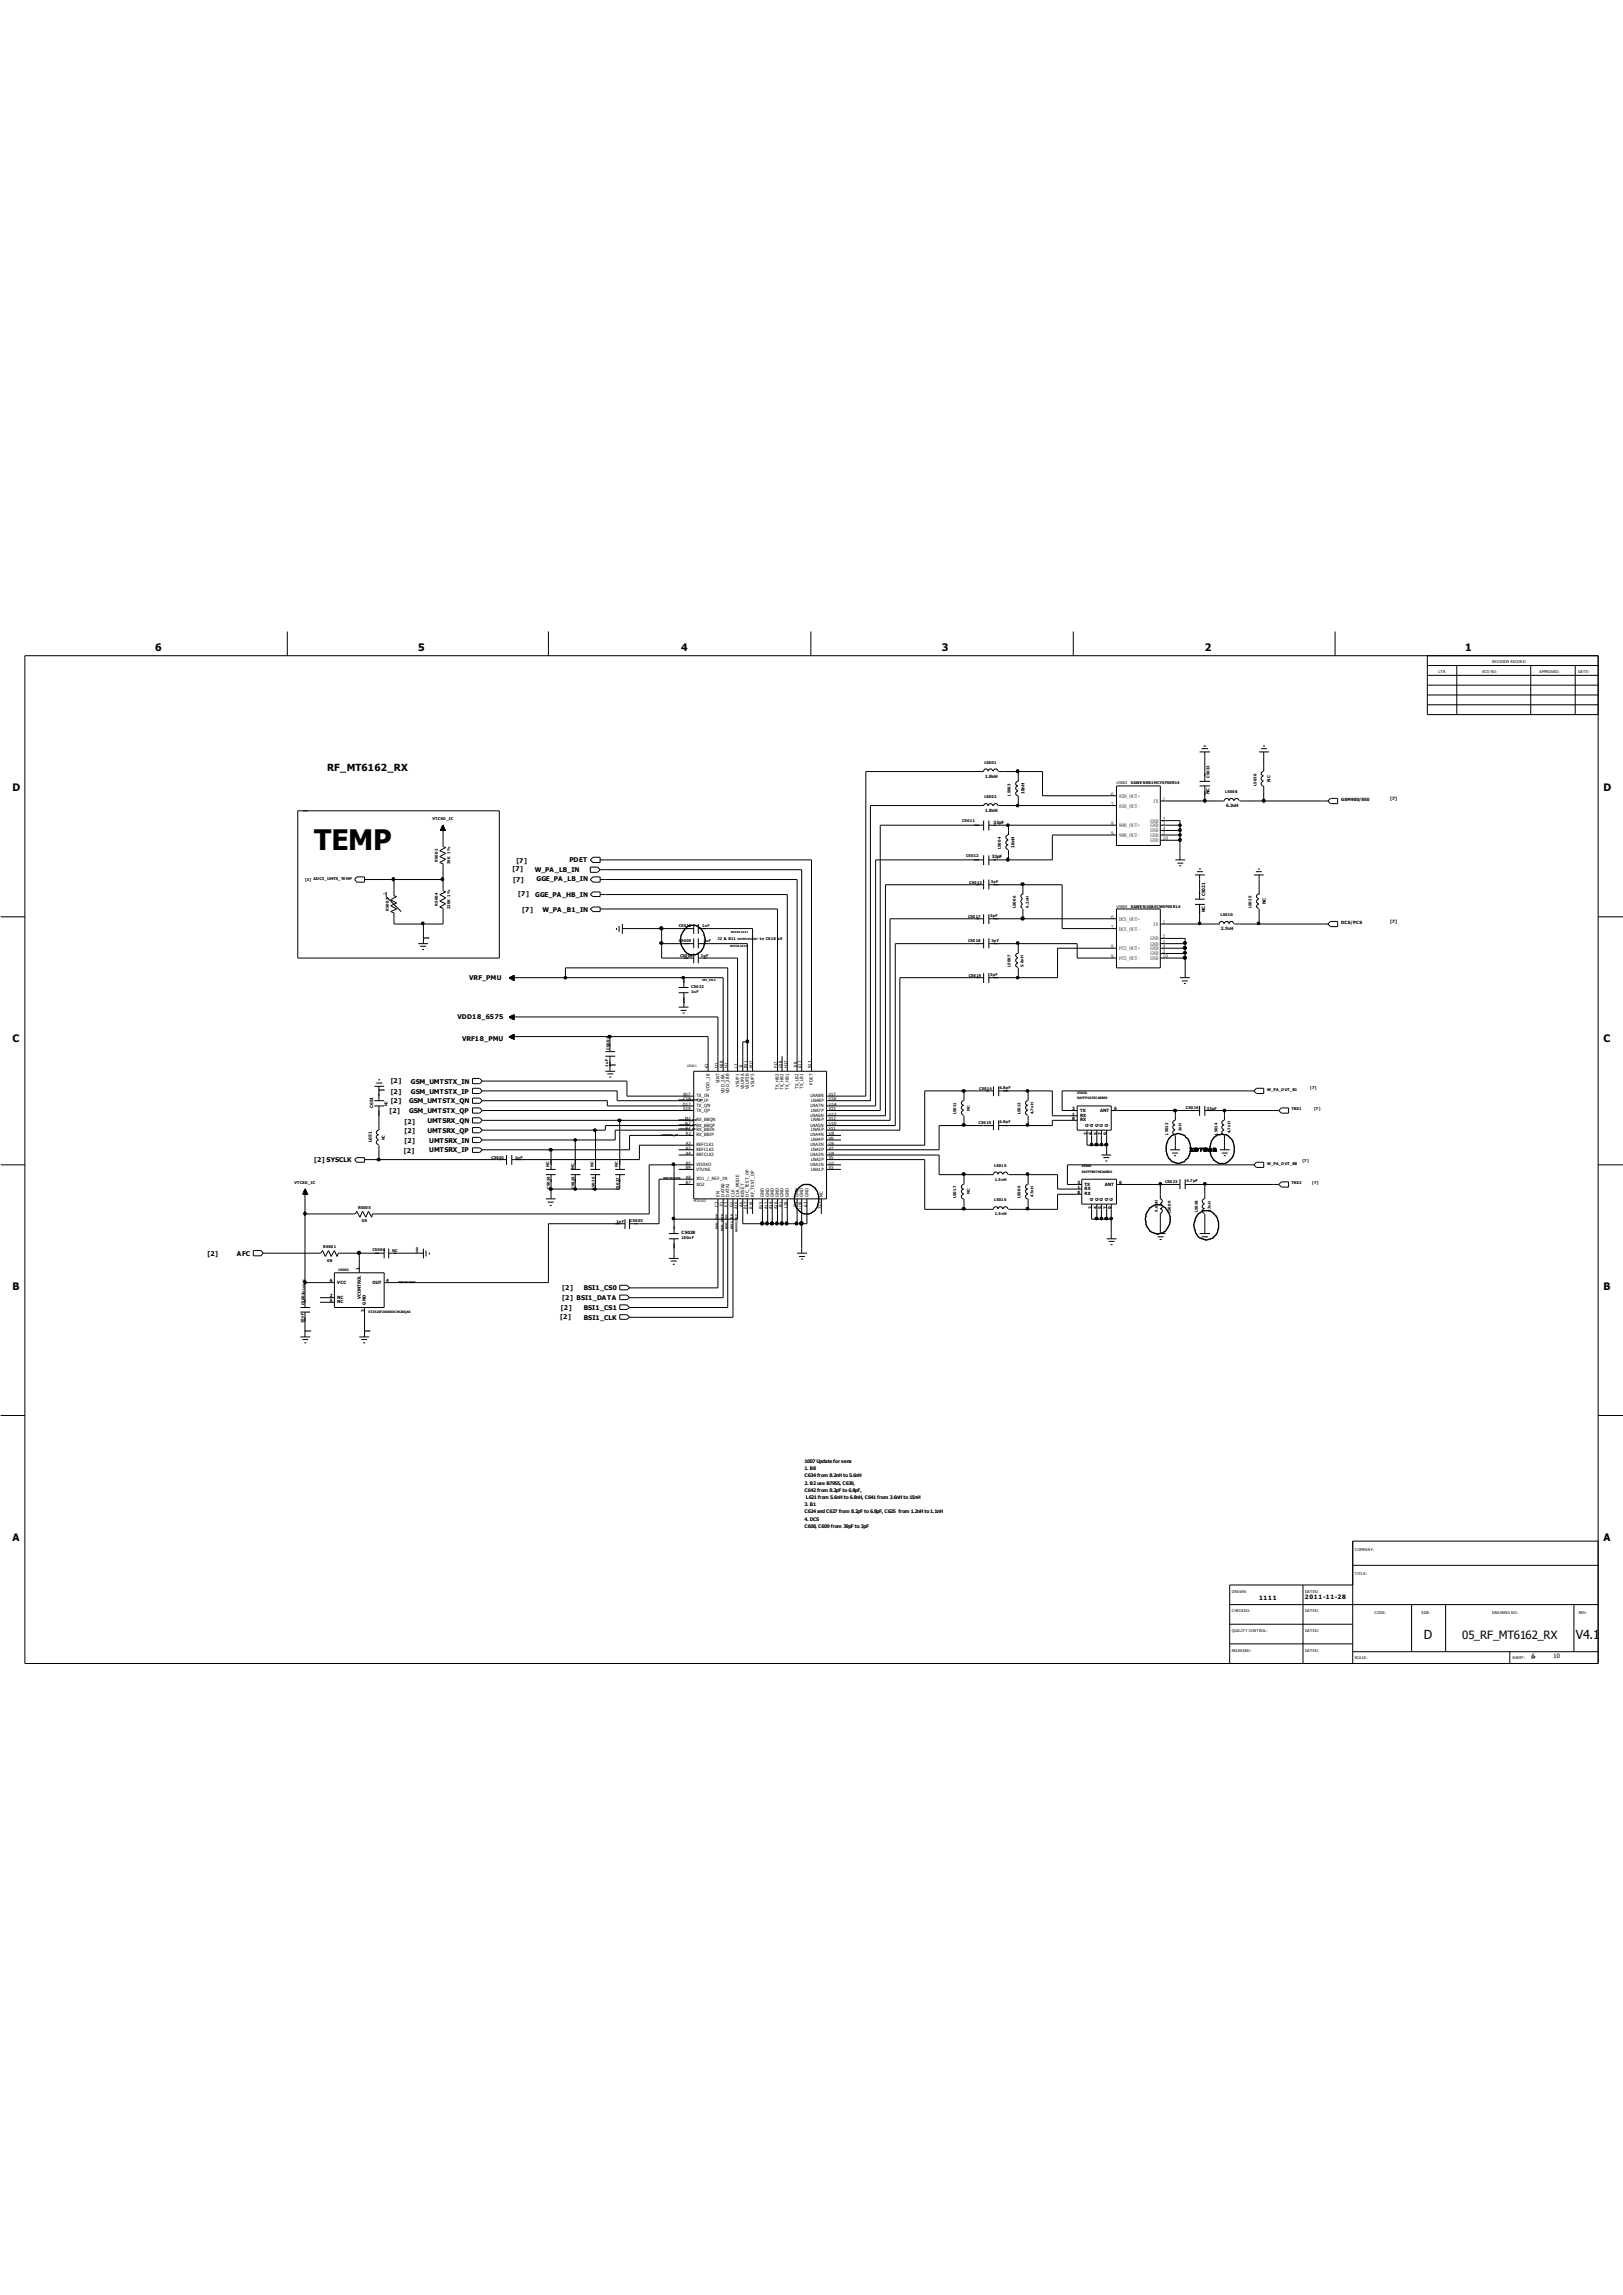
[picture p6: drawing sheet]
<svg xmlns="http://www.w3.org/2000/svg" width="210mm" height="297mm" viewBox="0 0 210 297" stroke-linecap="round" stroke-linejoin="round" font-family="sans-serif">
<defs><g id="words">
<text font-size="3.6" x="40.6" y="110">TEMP</text>
<g font-size="1.6">
<text x="184.2" y="212">D</text>
<text x="203.9" y="212">V4.1</text>
</g>
<text font-size="1.5" x="189.2" y="212.1">05_RF_MT6162_RX</text>
<g font-size="1.3">
<text x="20.1" y="84.2">6</text>
<text x="54.1" y="84.2">5</text>
<text x="88.1" y="84.2">4</text>
<text x="121.8" y="84.2">3</text>
<text x="155.9" y="84.2">2</text>
<text x="189.6" y="84.2">1</text>
<text x="42.3" y="99.7">RF_MT6162_RX</text>
<text x="1.6" y="102.4">D</text>
<text x="207.4" y="102.4">D</text>
<text x="1.6" y="134.8">C</text>
<text x="207.4" y="134.8">C</text>
<text x="1.6" y="166.9">B</text>
<text x="207.4" y="166.9">B</text>
<text x="1.6" y="199.4">A</text>
<text x="207.4" y="199.4">A</text>
</g>
<g font-size=".8">
<text x="66.3" y="112.7">[7]</text>
<text x="66.8" y="111.6">[7]</text>
<text x="69.2" y="112.9">W_PA_LB_IN</text>
<text x="73.7" y="111.5">PDET</text>
<text x="66.4" y="114.1">[7]</text>
<text x="67.1" y="115.9">[7]</text>
<text x="67.6" y="117.9">[7]</text>
<text x="69.3" y="116">GGE_PA_HB_IN</text>
<text x="69.4" y="114">GGE_PA_LB_IN</text>
<text x="70.2" y="117.9">W_PA_B1_IN</text>
<text x="59.2" y="131.8">VDD18_6575</text>
<text x="60.7" y="126.8">VRF_PMU</text>
<text x="59.8" y="134.6">VRF18_PMU</text>
<text x="50.5" y="140.1">[2]</text>
<text x="50.5" y="141.6">[2]</text>
<text x="50.5" y="142.7">[2]</text>
<text x="52.9" y="142.7">GSM_UMTSTX_QN</text>
<text x="53.2" y="140.2">GSM_UMTSTX_IN</text>
<text x="53.2" y="141.5">GSM_UMTSTX_IP</text>
<text x="50.4" y="144">[2]</text>
<text x="52.2" y="149.2">[2]</text>
<text x="52.3" y="147.8">[2]</text>
<text x="52.3" y="145.4">[2]</text>
<text x="52.3" y="146.6">[2]</text>
<text x="52.9" y="144">GSM_UMTSTX_QP</text>
<text x="55.3" y="146.6">UMTSRX_QP</text>
<text x="55.3" y="145.3">UMTSRX_QN</text>
<text x="55.5" y="149.1">UMTSRX_IP</text>
<text x="55.5" y="147.8">UMTSRX_IN</text>
<text x="40.6" y="150.3">[2] SYSCLK</text>
<text x="26.8" y="162.5">[2]</text>
<text x="30.6" y="162.5">AFC</text>
<text x="72.7" y="167">[2]</text>
<text x="75.5" y="167">BSI1_CS0</text>
<text x="72.5" y="170.6">[2]</text>
<text x="72.6" y="169.5">[2]</text>
<text x="72.7" y="168.2">[2] BSI1_DATA</text>
<text x="75.5" y="169.5">BSI1_CS1</text>
<text x="75.5" y="170.8">BSI1_CLK</text>
<text x="162.9" y="207">1111</text>
<text x="168.8" y="206.8">2011-11-28</text>
<text x="198.2" y="214.6">6</text>
<text x="201" y="214.6">10</text>
</g>
<g font-size=".7">
<text x="143.8" y="103">6</text>
<text x="143.8" y="104.2">7</text>
<text x="143.8" y="106.8">8</text>
<text x="144.8" y="103.2">850_OUT+</text>
<text x="144.8" y="104.5">850_OUT-</text>
<text x="144.8" y="107">900_OUT+</text>
<text x="148.8" y="106.4">GND</text>
<text x="148.8" y="107">GND</text>
<text x="148.8" y="107.7">GND</text>
<text x="149.2" y="103.9">IN</text>
<text x="150.5" y="103.6">1</text>
<text x="150.5" y="106.2">2</text>
<text x="150.5" y="106.8">3</text>
<text x="150.5" y="107.4">4</text>
<text x="143.8" y="108">9</text>
<text x="144.8" y="108.3">900_OUT-</text>
<text x="148.8" y="108.3">GND</text>
<text x="148.8" y="109">GND</text>
<text x="150.5" y="108">5</text>
<text x="150.5" y="108.7">10</text>
<text x="50" y="115.7" transform="rotate(-90 50 115.7)">t</text>
<text x="143.8" y="118.9">6</text>
<text x="144.8" y="119.1">DCS_OUT+</text>
<text x="149.2" y="119.8">IN</text>
<text x="150.5" y="119.5">1</text>
<text x="143.8" y="120.1">7</text>
<text x="143.8" y="122.7">8</text>
<text x="143.8" y="124">9</text>
<text x="144.8" y="120.4">DCS_OUT-</text>
<text x="144.8" y="122.9">PCS_OUT+</text>
<text x="144.8" y="124.2">PCS_OUT-</text>
<text x="148.8" y="121.7">GND</text>
<text x="148.8" y="122.9">GND</text>
<text x="148.8" y="122.3">GND</text>
<text x="148.8" y="123.6">GND</text>
<text x="148.8" y="124.2">GND</text>
<text x="150.5" y="121.4">2</text>
<text x="150.5" y="122.7">4</text>
<text x="150.5" y="122.1">3</text>
<text x="150.5" y="123.4">5</text>
<text x="150.5" y="124">10</text>
</g>
<g font-size=".6">
<text x="127.4" y="100.6">1.8nH</text>
<text x="164.4" y="101.1" transform="rotate(-90 164.4 101.1)">NC</text>
<text x="127.4" y="105">1.8nH</text>
<text x="128.5" y="106.6">33pF</text>
<text x="132.5" y="102.7" transform="rotate(-90 132.5 102.7)">18nH</text>
<text x="156.5" y="102.7" transform="rotate(-90 156.5 102.7)">NC</text>
<text x="158.6" y="104.4">6.2nH</text>
<text x="173.5" y="103.6">GSM900/850</text>
<text x="179.9" y="103.5">[7]</text>
<text x="128.3" y="111">33pF</text>
<text x="131.3" y="109.7" transform="rotate(-90 131.3 109.7)">18nH</text>
<text x="155.9" y="118" transform="rotate(-90 155.9 118)">NC</text>
<text x="155.9" y="116" transform="rotate(-90 155.9 116)">C5021</text>
<text x="163.8" y="117" transform="rotate(-90 163.8 117)">NC</text>
<text x="173.5" y="119.5">DCS/PCS</text>
<text x="179.9" y="119.4">[7]</text>
<text x="157.9" y="120.3">2.7nH</text>
<text x="48.3" y="143.3" transform="rotate(-90 48.3 143.3)">C651</text>
<text x="88.3" y="143.1">D17</text>
<text x="88.4" y="142.4">C18</text>
<text x="88.4" y="143.6">E18</text>
<text x="88.4" y="141.8">B17</text>
<text x="90.1" y="142.5">TX_IP</text>
<text x="90.1" y="143.8">TX_QP</text>
<text x="90.1" y="142">TX_IN</text>
<text x="90.1" y="143.2">TX_QN</text>
<text x="91.6" y="138.2" transform="rotate(-90 91.6 138.2)">K1</text>
<text x="91.8" y="141.1" transform="rotate(-90 91.8 141.1)">VDD_18</text>
<text x="92.9" y="138.2" transform="rotate(-90 92.9 138.2)">D1</text>
<text x="93.1" y="140.2" transform="rotate(-90 93.1 140.2)">VINT</text>
<text x="93.6" y="138.2" transform="rotate(-90 93.6 138.2)">N18</text>
<text x="93.7" y="141.4" transform="rotate(-90 93.7 141.4)">VDD_28A</text>
<text x="94.2" y="138.2" transform="rotate(-90 94.2 138.2)">H1</text>
<text x="94.3" y="141.4" transform="rotate(-90 94.3 141.4)">VDD_28B</text>
<text x="95.4" y="138.2" transform="rotate(-90 95.4 138.2)">L2</text>
<text x="95.6" y="140.6" transform="rotate(-90 95.6 140.6)">VSUP1</text>
<text x="96.1" y="138.2" transform="rotate(-90 96.1 138.2)">J2</text>
<text x="96.3" y="140.9" transform="rotate(-90 96.3 140.9)">VSUP2A</text>
<text x="96.7" y="138.2" transform="rotate(-90 96.7 138.2)">B11</text>
<text x="96.9" y="140.9" transform="rotate(-90 96.9 140.9)">VSUP2B</text>
<text x="97.4" y="138.2" transform="rotate(-90 97.4 138.2)">M17</text>
<text x="97.6" y="140.6" transform="rotate(-90 97.6 140.6)">VSUP3</text>
<text x="100.6" y="138.2" transform="rotate(-90 100.6 138.2)">F17</text>
<text x="100.8" y="141" transform="rotate(-90 100.8 141)">TX_HB3</text>
<text x="101.2" y="138.2" transform="rotate(-90 101.2 138.2)">G18</text>
<text x="101.4" y="141" transform="rotate(-90 101.4 141)">TX_HB2</text>
<text x="101.9" y="138.2" transform="rotate(-90 101.9 138.2)">H17</text>
<text x="102" y="141" transform="rotate(-90 102 141)">TX_HB1</text>
<text x="103.1" y="138.2" transform="rotate(-90 103.1 138.2)">J18</text>
<text x="103.3" y="140.9" transform="rotate(-90 103.3 140.9)">TX_LB2</text>
<text x="103.7" y="138.2" transform="rotate(-90 103.7 138.2)">K17</text>
<text x="103.9" y="140.9" transform="rotate(-90 103.9 140.9)">TX_LB1</text>
<text x="104.8" y="143.2">LNA7N</text>
<text x="104.8" y="142">LNA8N</text>
<text x="104.9" y="142.5">LNA8P</text>
<text x="104.9" y="143.8">LNA7P</text>
<text x="105" y="138.2" transform="rotate(-90 105 138.2)">B13</text>
<text x="105.2" y="140.3" transform="rotate(-90 105.2 140.3)">PDET</text>
<text x="107.2" y="143.1">U14</text>
<text x="107.2" y="142.4">U16</text>
<text x="107.2" y="143.7">V15</text>
<text x="107.2" y="141.8">V17</text>
<text x="138.7" y="143.6">3</text>
<text x="139.7" y="143.8">TX</text>
<text x="142.4" y="143.8">ANT</text>
<text x="144.1" y="143.6">6</text>
<text x="48.1" y="147.8" transform="rotate(-90 48.1 147.8)">L651</text>
<text x="88.7" y="144.9">M1</text>
<text x="88.7" y="145.6">N2</text>
<text x="88.7" y="148.1">A2</text>
<text x="88.7" y="149.4">A4</text>
<text x="88.7" y="148.7">B3</text>
<text x="88.7" y="146.2">P1</text>
<text x="88.7" y="146.9">R2</text>
<text x="90.1" y="148.3">REFCLK1</text>
<text x="90.1" y="149.6">REFCLK3</text>
<text x="90.1" y="148.9">REFCLK2</text>
<text x="90.1" y="145.1">RX_BBQN</text>
<text x="90.1" y="145.8">RX_BBQP</text>
<text x="90.1" y="146.4">RX_BBIN</text>
<text x="90.1" y="147">RX_BBIP</text>
<text x="104.8" y="149.6">LNA2N</text>
<text x="104.8" y="148.3">LNA3N</text>
<text x="104.8" y="147">LNA4N</text>
<text x="104.8" y="145.8">LNA5N</text>
<text x="104.8" y="144.5">LNA6N</text>
<text x="104.9" y="147.6">LNA4P</text>
<text x="104.9" y="146.4">LNA5P</text>
<text x="104.9" y="145.1">LNA6P</text>
<text x="104.9" y="148.9">LNA3P</text>
<text x="107.2" y="149.4">U4</text>
<text x="107.2" y="148.1">U6</text>
<text x="107.2" y="146.9">U8</text>
<text x="107.2" y="145.6">U10</text>
<text x="107.2" y="144.3">U12</text>
<text x="107.2" y="147.5">V9</text>
<text x="107.2" y="146.2">V11</text>
<text x="107.2" y="144.9">V13</text>
<text x="107.2" y="150">V5</text>
<text x="107.2" y="148.7">V7</text>
<text x="138.7" y="144.9">8</text>
<text x="138.7" y="144.3">1</text>
<text x="139.7" y="145.1">RX</text>
<text x="139.7" y="144.5">RX</text>
<text x="140.7" y="146.9" transform="rotate(-90 140.7 146.9)">2</text>
<text x="140.8" y="145.9" transform="rotate(-90 140.8 145.9)">G</text>
<text x="141.3" y="146.9" transform="rotate(-90 141.3 146.9)">4</text>
<text x="141.4" y="145.9" transform="rotate(-90 141.4 145.9)">G</text>
<text x="141.9" y="146.9" transform="rotate(-90 141.9 146.9)">5</text>
<text x="142.1" y="145.9" transform="rotate(-90 142.1 145.9)">G</text>
<text x="142.5" y="146.9" transform="rotate(-90 142.5 146.9)">7</text>
<text x="142.7" y="145.9" transform="rotate(-90 142.7 145.9)">G</text>
<text x="143.2" y="146.9" transform="rotate(-90 143.2 146.9)">9</text>
<text x="143.4" y="145.9" transform="rotate(-90 143.4 145.9)">G</text>
<text x="88.7" y="152.5">A8</text>
<text x="88.7" y="151.3">B9</text>
<text x="88.7" y="150.7">B5</text>
<text x="88.7" y="153.2">B7</text>
<text x="90.1" y="152.7">XO1_/_REF_IN</text>
<text x="90.1" y="151.4">VTUNE</text>
<text x="90.1" y="150.8">VDDXO</text>
<text x="90.1" y="153.4">XO2</text>
<text x="93.1" y="154.8" transform="rotate(-90 93.1 154.8)">EN</text>
<text x="93.7" y="154.8" transform="rotate(-90 93.7 154.8)">DATA0</text>
<text x="94.3" y="154.8" transform="rotate(-90 94.3 154.8)">DATA1</text>
<text x="95" y="154.8" transform="rotate(-90 95 154.8)">CLK</text>
<text x="95.6" y="154.8" transform="rotate(-90 95.6 154.8)">CLK_MODE</text>
<text x="96.3" y="154.8" transform="rotate(-90 96.3 154.8)">RESET</text>
<text x="96.9" y="154.8" transform="rotate(-90 96.9 154.8)">DC_TEST_OP</text>
<text x="97.6" y="154.8" transform="rotate(-90 97.6 154.8)">RF_TEST_OP</text>
<text x="98.8" y="154.8" transform="rotate(-90 98.8 154.8)">GND</text>
<text x="99.5" y="154.8" transform="rotate(-90 99.5 154.8)">GND</text>
<text x="100.1" y="154.8" transform="rotate(-90 100.1 154.8)">GND</text>
<text x="100.8" y="154.8" transform="rotate(-90 100.8 154.8)">GND</text>
<text x="101.4" y="154.8" transform="rotate(-90 101.4 154.8)">GND</text>
<text x="102" y="154.8" transform="rotate(-90 102 154.8)">GND</text>
<text x="103.3" y="154.8" transform="rotate(-90 103.3 154.8)">GND</text>
<text x="103.9" y="154.8" transform="rotate(-90 103.9 154.8)">GND</text>
<text x="104.6" y="154.8" transform="rotate(-90 104.6 154.8)">GND</text>
<text x="104.8" y="150.8">LNA1N</text>
<text x="104.9" y="151.4">LNA1P</text>
<text x="104.9" y="150.2">LNA2P</text>
<text x="106.4" y="154.8" transform="rotate(-90 106.4 154.8)">NC</text>
<text x="107.2" y="151.3">V3</text>
<text x="107.2" y="150.7">U2</text>
<text x="139.4" y="154.5">8</text>
<text x="139.4" y="153.8">1</text>
<text x="139.4" y="153.2">3</text>
<text x="140.3" y="154.7">RX</text>
<text x="140.3" y="154">RX</text>
<text x="140.3" y="153.4">TX</text>
<text x="141.4" y="155.4" transform="rotate(-90 141.4 155.4)">G</text>
<text x="142.1" y="155.4" transform="rotate(-90 142.1 155.4)">G</text>
<text x="142.7" y="155.4" transform="rotate(-90 142.7 155.4)">G</text>
<text x="142.9" y="153.4">ANT</text>
<text x="143.4" y="155.4" transform="rotate(-90 143.4 155.4)">G</text>
<text x="144" y="155.4" transform="rotate(-90 144 155.4)">G</text>
<text x="144.8" y="153.2">6</text>
<text x="88.2" y="159.7">C5028</text>
<text x="92.9" y="156.1" transform="rotate(-90 92.9 156.1)">C2</text>
<text x="93.6" y="156" transform="rotate(-90 93.6 156)">F1</text>
<text x="94.2" y="156.1" transform="rotate(-90 94.2 156.1)">E2</text>
<text x="94.8" y="156.1" transform="rotate(-90 94.8 156.1)">G2</text>
<text x="95.4" y="156.4" transform="rotate(-90 95.4 156.4)">A10</text>
<text x="96.1" y="156.1" transform="rotate(-90 96.1 156.1)">A6</text>
<text x="96.7" y="156.4" transform="rotate(-90 96.7 156.4)">P17</text>
<text x="97.4" y="156.4" transform="rotate(-90 97.4 156.4)">R18</text>
<text x="98.7" y="156.4" transform="rotate(-90 98.7 156.4)">B15</text>
<text x="99.3" y="156.4" transform="rotate(-90 99.3 156.4)">A12</text>
<text x="99.9" y="156.4" transform="rotate(-90 99.9 156.4)">A14</text>
<text x="100.6" y="156.4" transform="rotate(-90 100.6 156.4)">A16</text>
<text x="101.2" y="156.1" transform="rotate(-90 101.2 156.1)">B1</text>
<text x="101.9" y="156.4" transform="rotate(-90 101.9 156.4)">L18</text>
<text x="103.1" y="156.1" transform="rotate(-90 103.1 156.1)">T1</text>
<text x="103.7" y="156.4" transform="rotate(-90 103.7 156.4)">U18</text>
<text x="104.4" y="156.1" transform="rotate(-90 104.4 156.1)">63</text>
<text x="106.3" y="156.4" transform="rotate(-90 106.3 156.4)">T17</text>
<text x="141.3" y="156.4" transform="rotate(-90 141.3 156.4)">2</text>
<text x="141.9" y="156.4" transform="rotate(-90 141.9 156.4)">4</text>
<text x="142.5" y="156.4" transform="rotate(-90 142.5 156.4)">5</text>
<text x="143.2" y="156.4" transform="rotate(-90 143.2 156.4)">7</text>
<text x="143.8" y="156.4" transform="rotate(-90 143.8 156.4)">9</text>
<text x="42.7" y="167.9">2</text>
<text x="42.7" y="165.9">6</text>
<text x="43.6" y="166.1">VCC</text>
<text x="46.5" y="164.3" transform="rotate(-90 46.5 164.3)">1</text>
<text x="48.2" y="166.1">OUT</text>
<text x="50" y="165.9">4</text>
<text x="42.7" y="168.5">5</text>
<text x="43.6" y="168">NC</text>
<text x="43.6" y="168.6">NC</text>
<text x="46.7" y="168.1" transform="rotate(-90 46.7 168.1)">VCONTROL</text>
<text x="47.2" y="169.7" transform="rotate(-90 47.2 169.7)">3</text>
<text x="47.3" y="168.8" transform="rotate(-90 47.3 168.8)">GND</text>
<text x="104.1" y="189.3">1007 Update for sens</text>
<text x="104.1" y="190.2">1. B8</text>
<text x="104.1" y="191.1">C634 from 8.2nH to 5.6nH</text>
<text x="104.1" y="192.1">2. B2 use B7955, C639,</text>
<text x="104.1" y="193">C642 from 8.2pF to 6.8pF,</text>
<text x="104.1" y="194.9">3. B1</text>
<text x="104.1" y="195.8">C624 and C627 from 8.2pF to 6.8pF, C625 from 1.2nH to 1.1nH</text>
<text x="104.1" y="196.7">4. DCS</text>
<text x="104.1" y="197.8">C608, C609 from 39pF to 3pF</text>
<text x="104.3" y="193.9">L621 from 5.6nH to 6.8nH, C641 from 3.6nH to 15nH</text>
</g>
<g font-size=".5">
<text x="186.1" y="87">LTR</text>
<text x="191.8" y="87">ECO NO:</text>
<text x="193.1" y="85.7">REVISION RECORD</text>
<text x="199.2" y="87">APPROVED:</text>
<text x="204.2" y="87">DATE:</text>
<text x="127.4" y="98.8">L5001</text>
<text x="144.5" y="101.5">U5003</text>
<text x="146.3" y="101.5">SAWEN881MCY0F00R14</text>
<text x="156.5" y="100.6" transform="rotate(-90 156.5 100.6)">C5033</text>
<text x="162.6" y="101.7" transform="rotate(-90 162.6 101.7)">L5026</text>
<text x="56" y="106.2">VTCXO_IC</text>
<text x="124.5" y="106.4">C5011</text>
<text x="127.4" y="103.3">L5002</text>
<text x="130.7" y="102.9" transform="rotate(-90 130.7 102.9)">L5003</text>
<text x="158.5" y="102.6">L5008</text>
<text x="39.5" y="113.9">[3] ADC3_UMTS_TEMP</text>
<text x="56.6" y="111.5" transform="rotate(-90 56.6 111.5)">R5002</text>
<text x="58.3" y="111.8" transform="rotate(-90 58.3 111.8)">39K 1%</text>
<text x="125" y="110.9">C5012</text>
<text x="129.5" y="109.9" transform="rotate(-90 129.5 109.9)">L5004</text>
<text x="50.3" y="117.8" transform="rotate(-90 50.3 117.8)">R5003</text>
<text x="56.6" y="117.2" transform="rotate(-90 56.6 117.2)">R5004</text>
<text x="58.3" y="117.7" transform="rotate(-90 58.3 117.7)">220K 1%</text>
<text x="87.8" y="120">C5010</text>
<text x="90.9" y="120">1uF</text>
<text x="125.2" y="118.8">C5017</text>
<text x="125.4" y="114.4">C5013</text>
<text x="128.1" y="118.7">3pF</text>
<text x="128.2" y="114.3">3pF</text>
<text x="131.4" y="117.5" transform="rotate(-90 131.4 117.5)">L5006</text>
<text x="133.1" y="117.4" transform="rotate(-90 133.1 117.4)">6.2nH</text>
<text x="144.5" y="117.4">U5004</text>
<text x="146.3" y="117.4">SAWEN1G84CW0F00R14</text>
<text x="157.9" y="118.5">L5010</text>
<text x="161.9" y="117.5" transform="rotate(-90 161.9 117.5)">L5025</text>
<text x="87.8" y="121.9">C5009</text>
<text x="88" y="123.8">C5008</text>
<text x="90.7" y="123.8">1uF</text>
<text x="91" y="121.9">1uF</text>
<text x="92.9" y="121.6">J2 &amp; B11 connector to C618 all</text>
<text x="125.2" y="121.9">C5018</text>
<text x="128.3" y="121.8">3pF</text>
<text x="130.7" y="125.1" transform="rotate(-90 130.7 125.1)">L5007</text>
<text x="132.4" y="125.1" transform="rotate(-90 132.4 125.1)">5.6nH</text>
<text x="89.4" y="127.8">C5022</text>
<text x="89.4" y="128.4">1uF</text>
<text x="125.3" y="126.4">C5019</text>
<text x="128.1" y="126.2">3pF</text>
<text x="78.7" y="138" transform="rotate(-90 78.7 138)">1uF</text>
<text x="78.8" y="135.8" transform="rotate(-90 78.8 135.8)">C5007</text>
<text x="50.1" y="143.2" transform="rotate(-90 50.1 143.2)">NC</text>
<text x="125.5" y="143.7" transform="rotate(-90 125.5 143.7)">NC</text>
<text x="126.7" y="141">C5014</text>
<text x="129.3" y="141">6.8pF</text>
<text x="153.4" y="143.5">C5016</text>
<text x="156.1" y="143.6">33pF</text>
<text x="163.9" y="141.1">W_PA_OUT_B1</text>
<text x="167.1" y="143.7">TRX1</text>
<text x="169.5" y="141">[7]</text>
<text x="170" y="143.6">[7]</text>
<text x="49.8" y="147.6" transform="rotate(-90 49.8 147.6)">NC</text>
<text x="63.6" y="149.9">C5001</text>
<text x="66.6" y="149.9">1nF</text>
<text x="123.7" y="144.2" transform="rotate(-90 123.7 144.2)">L5011</text>
<text x="126.6" y="145.4">C5015</text>
<text x="129.3" y="145.4">6.8pF</text>
<text x="132" y="144.2" transform="rotate(-90 132 144.2)">L5012</text>
<text x="133.7" y="144.2" transform="rotate(-90 133.7 144.2)">4.7nH</text>
<text x="151.1" y="146.8" transform="rotate(-90 151.1 146.8)">L5013</text>
<text x="152.8" y="146.4" transform="rotate(-90 152.8 146.4)">2nH</text>
<text x="153.9" y="148.9">直接下到主地</text>
<text x="157.5" y="146.8" transform="rotate(-90 157.5 146.8)">L5014</text>
<text x="159.2" y="146.6" transform="rotate(-90 159.2 146.6)">4.7nH</text>
<text x="38.1" y="153.2">VTCXO_IC</text>
<text x="71" y="150.9" transform="rotate(-90 71 150.9)">NC</text>
<text x="71.1" y="153.8" transform="rotate(-90 71.1 153.8)">C5024</text>
<text x="74.3" y="151.2" transform="rotate(-90 74.3 151.2)">NC</text>
<text x="74.3" y="153.8" transform="rotate(-90 74.3 153.8)">C5025</text>
<text x="76.8" y="151" transform="rotate(-90 76.8 151)">NC</text>
<text x="77" y="153.9" transform="rotate(-90 77 153.9)">C5026</text>
<text x="79.9" y="150.9" transform="rotate(-90 79.9 150.9)">NC</text>
<text x="80.1" y="154" transform="rotate(-90 80.1 154)">C5027</text>
<text x="123.7" y="155" transform="rotate(-90 123.7 155)">L5017</text>
<text x="125.5" y="154.5" transform="rotate(-90 125.5 154.5)">NC</text>
<text x="128.6" y="150.9">L5015</text>
<text x="128.6" y="155.4">L5016</text>
<text x="128.7" y="152.8">1.5nH</text>
<text x="132" y="155" transform="rotate(-90 132 155)">L5005</text>
<text x="133.7" y="154.8" transform="rotate(-90 133.7 154.8)">47nH</text>
<text x="150.7" y="153.1">C5023</text>
<text x="153.5" y="153">4.7pF</text>
<text x="163.9" y="150.7">W_PA_OUT_B8</text>
<text x="167.1" y="153.2">TRX2</text>
<text x="168.5" y="150.4">[7]</text>
<text x="169.8" y="153.2">[7]</text>
<text x="41.8" y="161.5">R5001</text>
<text x="46.3" y="156.4">R5005</text>
<text x="46.8" y="158.1">0R</text>
<text x="48.2" y="161.9">C5004</text>
<text x="50.7" y="162">NC</text>
<text x="79.8" y="158.2">1nF</text>
<text x="81.5" y="158.1">C5003</text>
<text x="88.1" y="160.3">100nF</text>
<text x="128.7" y="157.2">1.5nH</text>
<text x="149.8" y="156.8" transform="rotate(-90 149.8 156.8)">5.6nH</text>
<text x="151.5" y="157" transform="rotate(-90 151.5 157)">L5009</text>
<text x="155" y="156.9" transform="rotate(-90 155 156.9)">L5018</text>
<text x="156.7" y="156.8" transform="rotate(-90 156.7 156.8)">27nH</text>
<text x="42.3" y="163.2">0R</text>
<text x="39.3" y="171.2" transform="rotate(-90 39.3 171.2)">10nF</text>
<text x="39.4" y="168.9" transform="rotate(-90 39.4 168.9)">C5002</text>
<text x="175.3" y="203.8">TITLE:</text>
<text x="175.3" y="200.6">COMPANY:</text>
<text x="159.4" y="208.6">CHECKED:</text>
<text x="159.4" y="206.1">DRAWN:</text>
<text x="168.8" y="208.6">DATED:</text>
<text x="168.8" y="206.1">DATED:</text>
<text x="177.8" y="208.9">CODE:</text>
<text x="183.9" y="208.9">SIZE:</text>
<text x="193.1" y="208.9">DRAWING NO:</text>
<text x="204.2" y="208.9">REV:</text>
<text x="159.4" y="213.7">RELEASED:</text>
<text x="159.4" y="211.1">QUALITY CONT ROL:</text>
<text x="168.8" y="213.7">DATED:</text>
<text x="168.8" y="211.1">DATED:</text>
<text x="175.3" y="214.6">SCALE:</text>
<text x="195.7" y="214.6">SHEET:</text>
<text x="198.1" y="214.6">OF</text>
</g>
<g font-size=".4">
<text x="54.8" y="121.4">GND</text>
<text x="94.5" y="122.5">N9995 36 49</text>
<text x="94.6" y="120.7">N9995 44 31</text>
<text x="90.8" y="126.9">VRF_PM U</text>
<text x="78.9" y="137.9">GND</text>
<text x="49" y="141.2">GND</text>
<text x="87.8" y="142.4">GSM_UMTSTX_IP</text>
<text x="88.9" y="138.1">U5001</text>
<text x="139.4" y="141.6">Z5002</text>
<text x="139.4" y="142.2">SAYFP1G95CA0B00</text>
<text x="85.6" y="146.9">UMTSRX_IP</text>
<text x="87.8" y="146.2">UMTSRX_IN</text>
<text x="87.8" y="145.7">UMTSRX_QP</text>
<text x="87.8" y="145">UMTSRX_QN</text>
<text x="85.8" y="152.5">N9995 34 60</text>
<text x="89.7" y="155.5">MT6162</text>
<text x="140" y="151">Z5001</text>
<text x="140" y="151.7">SAYFP897MCA0B00</text>
<text x="92.9" y="159" transform="rotate(-90 92.9 159)">BSI1_CS0</text>
<text x="93.5" y="159.3" transform="rotate(-90 93.5 159.3)">BSI1_DATA</text>
<text x="94.1" y="159" transform="rotate(-90 94.1 159)">BSI1_CS1</text>
<text x="94.8" y="158.9" transform="rotate(-90 94.8 158.9)">BSI1_CLK</text>
<text x="95.4" y="159.4" transform="rotate(-90 95.4 159.4)">N9995 29 17</text>
<text x="39.4" y="167.4" transform="rotate(-90 39.4 167.4)">VTCXO_IC</text>
<text x="43.8" y="164.4">U5002</text>
<text x="51.6" y="166">N9995 28 95</text>
<text x="54.1" y="162.2" transform="rotate(-90 54.1 162.2)">GND</text>
<text x="39.4" y="172.3">GND</text>
<text x="47.2" y="172.3">GND</text>
<text x="47.7" y="169.9">KT2520F26000DCW28QAK</text>
</g>
</g></defs>
<g fill="none" stroke="#000" stroke-width=".13">
<path d="M3.2 84.8h203.6v130.4h-203.6zM37.2 81.7v3.1M71 81.7v3.1M104.9 81.7v3.1M127.3 99.8a.3 .3 0 0 1 .3-.3 .3 .3 0 0 1 .2 .3 .3 .3 0 0 1 .3-.3 .3 .3 0 0 1 .3 .3M127.3 99.8h-15.3v42h-5.1M128.5 99.8a.3 .3 0 0 1 .3-.3 .3 .3 0 0 1 .3 .3M129.2 99.8h5.7v3.2h9.5M131.7 99.8v1.3M138.9 81.7v3.1M155.2 97.3h1.3M155.4 96.9h.9"/>
<path d="M155.7 96.5h.3M155.9 97.3v3.8M162.9 97.3h1.3M163.2 96.9h.7M163.4 96.5h.3M163.4 99.8l-.1 .1-.1 .2 .1 .2h.1M163.5 97.3v2.5M172.7 81.7v3.1M184.7 84.8v7.7h22.1M184.7 91.2h22.1M184.7 89.9h22.1M184.7 88.6h22.1"/>
<path d="M184.7 87.4h22.1M184.7 86.1h22.1M188.5 86.1v6.4M198 86.1v6.4M203.8 86.1v6.4M.1 118.6h3.1M38.5 104.9h26.1v19.1h-26.1zM46.1 113.5h1.1v.6h-1.1l-.2-.3zM47.2 113.8h10.1M50 115.4v.6l1.9 1.9M54.8 119.5v2.6M57 107.4h.1"/>
<path d="M57 107.4h.6M57.1 107.3h.5v.1M57.1 107.4v-.2h.4v.2M57.1 107.1h.4M57.1 107h.3v.4M57.1 106.9v.5M57.2 106.9h.2M57.3 106.8h.1M57.3 106.8v2.8h.4l-.8 .5 .8 .3-.8 .4 .8 .4-.8 .4 .4 .2v3.4l.4 .2-.8 .3 .8 .5-.8 .4 .8 .3-.8 .4 .4 .2v2h-6.3v-1.4l-.5-.2 .8-.3-.8-.4 .8-.4-.8-.4 .8-.4-.3-.1v-2.1M57.3 106.8l-.3 .6M57.3 106.8l.3 .6M57.3 106.8h-.1v.6"/>
<path d="M57.6 107.4h.1M57.6 107.4h-.6M76.4 117.6l.3-.3h.9v.6h-.9zM76.4 112.2h.9l.3 .3-.3 .4h-.9zM76.7 110.9h.9v.7h-.9l-.3-.3zM76.7 113.5h.9v.6h-.9l-.3-.3zM76.7 115.4h.9v.6h-.9l-.3-.3zM77.6 117.6h23v21M77.6 115.7h24.3v22.9M77.6 113.8h25.5v24.8M77.6 112.5h26.1v26.1M77.6 111.3h27.4v27.3"/>
<path d="M80.1 119.8v.8M80.5 119.5v1.3M89.7 119.5v1.3M90.3 119.5v1.3M127.3 104.3a.3 .3 0 0 1 .3-.3 .3 .3 0 0 1 .2 .3 .3 .3 0 0 1 .3-.3 .3 .3 0 0 1 .3 .3M127.3 104.2h-14.7v38.2h-5.7M127.3 111.3h-14v31.8h-6.4M127.3 114.5h-12.7v29.9h-7.7M127.3 106.2v1.2M127.3 110.7v1.2M127.3 113.8v1.3M127.3 118.3v1.2"/>
<path d="M127.3 118.9h-12.2v26h-8.2M127.3 106.8h-13.4v36.9h-7M127.9 114.5h9.5v5.6h7M127.9 106.2v1.2M127.9 110.7v1.2M127.9 113.8v1.3M127.9 118.3v1.2M127.9 118.9h16.5M127.9 106.8h16.5M128.5 104.3a.3 .3 0 0 1 .3-.3 .3 .3 0 0 1 .3 .3M129.2 104.2h15.2M130.4 108.7a.3 .3 0 0 0-.3 .3 .3 .3 0 0 0 .3 .3 .3 .3 0 0 0-.3 .3 .3 .3 0 0 0 .3 .3"/>
<path d="M130.4 108a.3 .3 0 0 0-.3 .3 .3 .3 0 0 0 .3 .3M130.5 106.8v1.2M130.5 110v1.3M131.7 102.4a.3 .3 0 0 0-.3 .3 .3 .3 0 0 0 .3 .3M131.7 101.1a.3 .3 0 0 0-.3 .3 .3 .3 0 0 0 .3 .3 .3 .3 0 0 0-.3 .3 .3 .3 0 0 0 .3 .3M131.7 103v1.2M132.3 115.7l-.2 .3v.1l.2 .1M132.3 116.3l-.2 .3 .2 .3M132.3 117l-.2 .3 .2 .2M132.3 114.5v1.2M132.3 117.6v1.3M144.4 101.7h5.7v7.7h-5.7z"/>
<path d="M144.4 117.6h5.7v7.6h-5.7zM144.4 108h-8.3v3.3h-8.2M150.1 106.2h2.6v5.1M150.1 119.5h7.7M150.1 106.8h2.6M150.1 103.6h8.3M150.1 107.4h2.6M150.1 108h2.6M150.1 108.7h2.6M152.1 111.3h1.2M152.3 111.7h.8M152.6 112h.2"/>
<path d="M154.6 116.3h1.3M154.6 117h1.3M154.6 113.2h1.3M154.9 112.8h.7M155.1 112.4h.3M155.2 113.2v3.1M155.2 117v2.5M155.2 101.1h1.3M155.2 101.7h1.3M155.9 101.7v1.9M157.7 119.5a.3 .3 0 0 1 .3-.3 .3 .3 0 0 1 .3 .3M158.4 119.5a.3 .3 0 0 1 .3-.3 .3 .3 0 0 1 .3 .3 .3 .3 0 0 1 .3-.3 .3 .3 0 0 1 .3 .3"/>
<path d="M158.4 103.6a.3 .3 0 0 1 .3-.3 .3 .3 0 0 1 .3 .3 .3 .3 0 0 1 .3-.3 .3 .3 0 0 1 .3 .3M159.7 103.6a.3 .3 0 0 1 .3-.3 .3 .3 0 0 1 .3 .3M159.7 119.5h12.1M160.4 103.6h11.4M162.2 113.2h1.3M162.5 112.8h.7M162.7 112.4h.3M162.9 117h-.2l-.1 .3 .1 .2h.2M162.9 116.3a.3 .3 0 0 0-.3 .3 .3 .3 0 0 0 .3 .3M162.9 115.7a.3 .3 0 0 0-.3 .3 .3 .3 0 0 0 .3 .2M162.9 113.2v2.5M162.9 117.6v1.9"/>
<path d="M163.4 101.1a.3 .3 0 0 0-.2 .3 .3 .3 0 0 0 .2 .3M163.4 100.4a.3 .3 0 0 0-.2 .3 .3 .3 0 0 0 .2 .3M163.5 101.7v1.9M171.8 119.5l.3-.3h1v.7h-1zM171.8 103.6l.3-.3h1v.7h-1zM206.8 118.6h3.2M48.9 139.7h.3M54.1 122.1h1.3M54.4 122.4h.7M54.6 122.9h.3M61.1 139.5h1l.3 .4-.3 .3h-1zM62.4 139.9h18.7v1.9h8.6"/>
<path d="M65.9 131.6h.1M65.9 126.5h.1M65.9 126.5h27.7v12.1M65.9 131.6h27v7M65.9 134.1h25.7v4.5M65.9 131.6l.6 .3M65.9 131.7h.6M65.9 126.5l.6 .3M65.9 126.6h.6M65.9 134.1l.6 .4M65.9 134.1v.1h.6M66 126.5v.1"/>
<path d="M66 131.6v.1M66 134.1v.1M66.1 126.4v.3M66.1 131.5v.2M66.1 134v.3M66.3 126.3v.4M66.3 131.4v.4M66.3 133.9v.5M66.5 131.9h.1M66.5 131.3h.1M66.5 126.8h.1M66.5 126.2h.1"/>
<path d="M66.5 134.5h.1M66.5 133.9h.1M66.5 126.3h-.3v.4h.3M66.5 131.4h-.3v.4h.3M66.5 133.9h-.3v.5h.3M66.5 126.2v.6M66.5 131.3v.6M66.5 133.9v.6M66.5 131.3l-.6 .3M66.5 131.5h-.5v.2h.5M66.5 131.3h-.1v.5M66.5 126.4h-.5v.3h.5"/>
<path d="M66.5 134h-.5v.3h.5M66.5 126.2h-.1v.5M66.5 133.9h-.1v.6M66.5 126.2l-.6 .3M66.5 133.9l-.6 .2M73.2 126.5v-1.3h20.9v13.4M78.3 136.1h1.3M78.3 136.7h1.3M78.3 138.6h1.3M78.6 138.9h.7M78.8 139.4h.3M78.9 137.9h.1"/>
<path d="M78.9 134.1v2M78.9 136.7v1.9M79.8 120.1v.2M80.5 120.1h9.2M85.6 120.1v3.9h4.1M85.6 122.1h4.1M87.8 127.8h1.3M87.8 128.4h1.3M87.8 130.3h1.3M88.1 130.7h.7M88.3 131.1h.3M88.5 129.7h.1"/>
<path d="M88.5 126.5h.1M88.5 126.5v1.3M88.5 128.4v1.9M89.7 121.4v1.3M89.7 123.4v1.2M89.7 138.6h17.2v16.5h-17.2zM90.3 124h5.1v14.6M90.3 120.1h7.1v18.5M90.3 121.4v1.3M90.3 123.4v1.2M90.3 122.1h6.4v16.5M96.7 134.8h-.6v3.8"/>
<path d="M101.2 136.7v1.9M127.3 122.1h-11.5v23.5h-8.9M127.3 121.4v1.3M127.3 125.9v1.3M127.3 126.5h-10.9v19.7h-9.5M127.9 122.1h11.5v1.9h5M127.9 121.4v1.3M127.9 125.9v1.3M131.7 123.4h-.2l-.1 .2 .1 .2 .2 .1M131.7 124a.3 .3 0 0 0-.3 .2 .3 .3 0 0 0 .3 .3M131.7 124.6l-.2 .1-.1 .2 .1 .2h.2M131.7 122.1v1.3"/>
<path d="M131.7 125.2v1.3M144.4 122.7h-7.6v3.8h-8.9M150.1 124h3.2M150.1 122.1h3.2M150.1 121.4h3.2v5.1M150.1 122.7h3.2M150.1 123.4h3.2M152.7 126.5h1.2M152.9 126.9h.8M153.2 127.3h.2M.1 150.7h3.1M39.2 154.5h.6"/>
<path d="M39.2 154.4h.6v.1M39.3 154.3h.4v.2M39.4 154.1h.2v.4M39.5 153.8h.1M39.5 153.8v15.4M39.5 153.8l-.3 .7M39.5 153.8l.3 .7M39.5 153.9v.6M39.5 154h-.1v.5M39.6 154.2h-.3v.3M39.7 154.3h-.5v.2M46.1 149.8h1.1v.6h-1.1l-.2-.4z"/>
<path d="M47.2 150h18.3M48.4 142.4h1.3M48.4 143.1h1.3M48.4 140.5h1.3M48.7 140.1h.7M49 146.2a.3 .3 0 0 0-.3 .3 .3 .3 0 0 0 .3 .3 .3 .3 0 0 0-.3 .3 .3 .3 0 0 0 .3 .3M49 147.5a.3 .3 0 0 0-.3 .3 .3 .3 0 0 0 .3 .3M49 141.1h.1M49 140.5v1.9M49 143.1v3.1M49 148.2v1.8M61.1 140.8h1l.3 .3-.3 .4h-1z"/>
<path d="M61.1 142.1h1l.3 .3-.3 .3h-1zM61.1 143.3h1l.3 .4-.3 .3h-1zM61.1 144.6h1l.3 .3-.3 .4h-1zM61.1 145.9h1l.3 .3-.3 .4h-1zM61.1 147.2h1l.3 .3-.3 .3h-1zM61.1 148.5h1l.3 .3-.3 .3h-1zM62.4 142.4h16.2v.7h11.1M62.4 141.1h17.4v1.3h9.9M62.4 143.7h27.3M62.4 144.9h27.3M65.5 149.4v1.3M66.2 149.4v1.3"/>
<path d="M70.6 152h1.3M70.6 151.3h1.3M70.6 155.1h1.3M70.9 155.5h.7M71.1 156h.3M71.3 148.8v2.5M71.3 152v3.1M73.8 152h1.3M73.8 151.3h1.3M74.4 147.5v3.8M74.4 152v1.8M76.4 152h1.2"/>
<path d="M76.4 151.3h1.2M77 146.2v5.1M77 152v1.8M79.6 152h1.3M79.6 151.3h1.3M80.2 144.9v6.4M80.2 152v1.8h-8.9M80.9 158.3h-9.9v7.6h-21.3M80.9 157.7v1.3M81.4 157.7v1.3M86.5 159.6h1.3M87.2 150.7v8.9"/>
<path d="M87.8 153.2h1.9M87.8 151.3h1.9M87.8 149.4h1.9M87.8 148.8h1.9M89.7 150.7h-5.7v6.4h-35.8l-.1 .4-.4-.8-.4 .8-.4-.8-.3 .8-.5-.8-.1 .4h-6.5M89.7 145.6h-11.4v.6h-15.9M89.7 148.2h-7v1.8h-16.5M89.7 152.6h-4.4v5.7h-3.9M89.7 146.9h-8.3v1.9h-19M89.7 146.2h-10.1v1.3h-17.2M92.9 155.1v11.5h-11.5M93.6 155.1v12.8h-12.2"/>
<path d="M94.1 155.1v14.1h-12.7M94.8 155.1v15.3h-13.4M95.4 155.1v2.6h-8.2M96.1 155.1v3.2h8.3v-3.2M96.7 155.1v2M97.4 155.1v2M98.6 155.1v3.2M99.3 155.1v3.2M99.9 155.1v3.2M100.6 155.1v3.2M101.2 155.1v3.2M101.9 155.1v3.2"/>
<path d="M103.1 155.1v3.2M103.7 158.3h.1M103.7 155.1v7M106.3 155.1v2M106.9 150.7h1.9M106.9 150h12.7v6.5h8.9M106.9 149.4h14.6v2.6h7M106.9 151.3h1.9M106.9 146.9h1.9M106.9 147.5h1.9M124.7 142.4a.3 .3 0 0 0-.3 .3 .3 .3 0 0 0 .3 .3 .3 .3 0 0 0-.3 .3 .3 .3 0 0 0 .3 .3M124.7 143.7a.3 .3 0 0 0-.3 .3 .3 .3 0 0 0 .3 .3"/>
<path d="M124.7 153.2a.3 .3 0 0 0-.3 .3 .3 .3 0 0 0 .3 .3 .3 .3 0 0 0-.3 .3 .3 .3 0 0 0 .3 .3M124.7 154.5a.3 .3 0 0 0-.3 .3 .3 .3 0 0 0 .3 .3M124.7 141.1v1.3M124.7 144.4v1.2M124.7 152v1.2M124.7 155.1v1.4M128.5 151.9a.3 .3 0 0 1 .3-.3 .3 .3 0 0 1 .3 .3 .3 .3 0 0 1 .3-.3 .3 .3 0 0 1 .3 .3M128.5 141.1h-8.9v7.1h-12.7M128.5 140.5v1.3M128.5 144.9v1.3M128.5 145.6h-7v3.2h-14.6M128.5 156.4a.29 .29 0 0 1 .3-.3 .29 .29 0 0 1 .3 .3 .3 .3 0 0 1 .3-.3 .3 .3 0 0 1 .3 .3"/>
<path d="M129.2 141.1h6.9v3.3h3.3M129.2 140.5v1.3M129.2 144.9v1.3M129.8 151.9a.3 .3 0 0 1 .3-.3 .3 .3 0 0 1 .3 .3M129.8 156.4a.29 .29 0 0 1 .3-.3 .29 .29 0 0 1 .3 .3M130.5 152h6.3v1.8h3.2M133 142.4a.3 .3 0 0 0-.3 .3 .3 .3 0 0 0 .3 .3 .3 .3 0 0 0-.3 .3 .3 .3 0 0 0 .3 .3M133 143.7a.3 .3 0 0 0-.3 .3 .3 .3 0 0 0 .3 .3M133 153.2a.3 .3 0 0 0-.3 .3 .3 .3 0 0 0 .3 .3 .3 .3 0 0 0-.3 .3 .3 .3 0 0 0 .3 .3M133 154.5a.3 .3 0 0 0-.3 .3 .3 .3 0 0 0 .3 .3M133 141.1v1.3M133 144.4v1.2"/>
<path d="M133 152v1.2M133 155.1v1.4M139.4 143.1h4.4v3.1h-4.4zM139.4 144.9h-3.3v.7h-6.9M140 154.5h-3.2v2h-6.3M140 152.6h4.4v3.2h-4.4zM140.6 146.2v2h2.6M141.2 146.2v2M141.2 155.8v1.9h2.6M141.9 146.2v2M141.9 155.8v1.9M142.5 149.4h1.3"/>
<path d="M142.5 146.2v2M142.5 155.8v1.9M142.7 149.8h.8M143 150.2h.3M143.2 146.2v3.2M143.2 155.8v1.9M143.8 143.7h11.4M143.8 155.8v4.5M144.4 153.2h8.3M149.5 159.6h1.3M150.1 155.1a.29 .29 0 0 1 .3 .3 .29 .29 0 0 1-.3 .3M150.1 155.8a.3 .3 0 0 1 .3 .3 .3 .3 0 0 1-.3 .3 .29 .29 0 0 1 .3 .3 .29 .29 0 0 1-.3 .3"/>
<path d="M150.1 153.2v1.9M150.1 157.1v2.5M151.4 148.8h1.3M151.6 149.2h.8M151.9 149.5h.2M152 146.2a.3 .3 0 0 0-.3 .3 .3 .3 0 0 0 .3 .3M152 144.9a.3 .3 0 0 0-.3 .3 .3 .3 0 0 0 .3 .3 .3 .3 0 0 0-.3 .3 .3 .3 0 0 0 .3 .3M152.1 143.7v1.2M152.1 146.9v1.9M152.7 152.6v1.2M153.3 153.2h12.1M153.3 152.6v1.2"/>
<path d="M155.2 159.6h1.3M155.2 143.1v1.3M155.8 155.1a.3 .3 0 0 0-.3 .3 .3 .3 0 0 0 .3 .3M155.8 155.8a.3 .3 0 0 0-.3 .3 .3 .3 0 0 0 .3 .3 .3 .3 0 0 0-.3 .3 .3 .3 0 0 0 .3 .3M155.9 143.7h9.5M155.9 143.1v1.3M155.9 153.2v1.9M155.9 157.1v2.5M157.8 148.8h1.3M158.1 149.2h.7M158.3 149.5h.3M158.4 146.2a.3 .3 0 0 0-.3 .3 .3 .3 0 0 0 .3 .3"/>
<path d="M158.4 144.9a.3 .3 0 0 0-.3 .3 .3 .3 0 0 0 .3 .3 .3 .3 0 0 0-.3 .3 .3 .3 0 0 0 .3 .3M158.4 143.7v1.2M158.4 146.9v1.9M162.2 150.7h-24.1v2.5h1.9M162.2 141.1h-24.8v2.6h2M162.2 141.1l.4-.3h.9v.7h-.9zM162.2 150.7l.4-.3h.9v.6h-.9zM165.4 143.7l.4-.4h.9v.7h-.9zM165.4 153.2l.4-.3h.9v.7h-.9zM206.8 150.7h3.2M32.8 161.8h1l.2 .3-.2 .4h-1zM34 162.1h7.5l.2-.3 .4 .8 .4-.8 .3 .8 .5-.8 .3 .8 .2-.5h5.9"/>
<path d="M38.9 169.2h1.2M38.9 169.8h1.2M38.9 173h1.2M39.1 173.3h.8M39.4 173.7h.2M39.5 169.8v3.2M39.5 165.9h3.8M41.4 167.9h1.9M41.4 168.5h1.9M43.3 164.7h6.4v4.5h-6.4zM46.5 162.1v2.6M46.5 173h1.3"/>
<path d="M46.7 173.3h.8M47 173.7h.2M47.2 169.2v3.8M49.7 161.5v1.3M50.3 162.1h4.5M50.3 161.5v1.3M54.8 161.5v1.3M55.1 161.8v.8M55.5 162.1v.2M80.2 166.3h.9l.3 .3-.3 .3h-.9zM80.2 167.6h.9l.3 .3-.3 .2h-.9zM80.2 168.8h.9l.3 .4-.3 .2h-.9z"/>
<path d="M80.2 170.1h.9l.3 .3-.3 .3h-.9zM86.5 160.3h1.3M86.5 162.8h1.3M86.8 163.2h.7M87 163.6h.3M87.2 160.3v2.5M103.1 162.1h1.3M103.4 162.6h.7M103.6 162.9h.3M143.2 160.3h1.2M143.4 160.6h.8M143.7 161h.2"/>
<path d="M149.8 160h.7M150 160.4h.3M155.4 160h.9M155.7 160.4h.3M.1 183.1h3.1M206.8 183.1h3.2M206.8 199.4h-31.8v15.8M159.1 212.7h15.9M159.1 207.6h47.7M159.1 210.1h15.9M168.6 205.1v10.1M175 205.1h-15.9v10.1"/>
<path d="M175 202.5h31.8M175 213.7h31.8M182.6 207.6v6.1M187 207.6v6.1M195.3 213.7v1.5M203.6 207.6v6.1"/>
</g>
<path d="M88.6 120.1a1.41 1.41 0 0 1 2.4 .5 2.02 2.02 0 0 1-1.1 2.9 1.59 1.59 0 0 1-1.8-1.2 2.07 2.07 0 0 1 .5-2.2zM103.1 153.9a1.47 1.47 0 0 1 1.6-.6 1.47 1.47 0 0 1 1.1 1.2 1.92 1.92 0 0 1-1.2 2.6 1.67 1.67 0 0 1-1.8-1.7 2.53 2.53 0 0 1 .3-1.5zM148.8 156.3a1.42 1.42 0 0 1 2.3 .5 1.93 1.93 0 0 1-1.3 2.9 1.59 1.59 0 0 1-1.5-1.6l-.1-.4a2.01 2.01 0 0 1 .6-1.4zM151.2 147.3a1.43 1.43 0 0 1 2-.4 2.28 2.28 0 0 1 .5 3l-.5 .4a1.57 1.57 0 0 1-2.3-1.4 2.6 2.6 0 0 1 .3-1.6zM155 157.1a1.55 1.55 0 0 1 1.7-.4 1.55 1.55 0 0 1 .9 1.5 1.82 1.82 0 0 1-1.6 2.2l-.7-.2a2.02 2.02 0 0 1-.6-2.6zM157.1 147.2a1.49 1.49 0 0 1 2.2 .2 2.06 2.06 0 0 1-.9 3.1 1.62 1.62 0 0 1-1.9-1.5v-.7l.2-.6z" fill="none" stroke="#000" stroke-width=".17"/>
<g fill="#000" stroke="#000" stroke-width=".13">
<path d="M131.5 99.6h.3v.3h-.3z" fill-rule="evenodd"/>
<path d="M50.8 113.6h.2v.3h-.2z" fill-rule="evenodd"/>
<path d="M57.1 113.6h.3v.3h-.3z" fill-rule="evenodd"/>
<path d="M130.3 111.1h.2v.3h-.2z" fill-rule="evenodd"/>
<path d="M132.1 114.3h.3v.2h-.3z" fill-rule="evenodd"/>
<path d="M152.5 108.5h.3v.3h-.3z" fill-rule="evenodd"/>
<path d="M152.5 107.3h.3v.2h-.3z" fill-rule="evenodd"/>
<path d="M155.8 103.4h.2v.3h-.2z" fill-rule="evenodd"/>
<path d="M163.4 103.4h.2v.3h-.2z" fill-rule="evenodd"/>
<path d="M78.7 134h.3v.2h-.3z" fill-rule="evenodd"/>
<path d="M85.4 121.9h.3v.2h-.3z" fill-rule="evenodd"/>
<path d="M96.6 134.6h.2v.3h-.2z" fill-rule="evenodd"/>
<path d="M153.1 121.9h.3v.2h-.3z" fill-rule="evenodd"/>
<path d="M153.1 123.2h.3v.2h-.3z" fill-rule="evenodd"/>
<path d="M39.3 156.9h.3v.3h-.3z" fill-rule="evenodd"/>
<path d="M48.8 149.9h.3v.2h-.3z" fill-rule="evenodd"/>
<path d="M71.1 148.6h.3v.3h-.3z" fill-rule="evenodd"/>
<path d="M71.1 153.7h.3v.3h-.3z" fill-rule="evenodd"/>
<path d="M80 144.8h.3v.3h-.3z" fill-rule="evenodd"/>
<path d="M99.1 158.1h.2v.3h-.2z" fill-rule="evenodd"/>
<path d="M100.4 158.1h.2v.3h-.2z" fill-rule="evenodd"/>
<path d="M101.6 158.1h.3v.3h-.3z" fill-rule="evenodd"/>
<path d="M102.9 158.1h.3v.3h-.3z" fill-rule="evenodd"/>
<path d="M124.5 141h.3v.3h-.3z" fill-rule="evenodd"/>
<path d="M124.5 145.4h.3v.3h-.3z" fill-rule="evenodd"/>
<path d="M124.5 156.3h.3v.2h-.3z" fill-rule="evenodd"/>
<path d="M124.5 151.8h.3v.2h-.3z" fill-rule="evenodd"/>
<path d="M141.7 148h.3v.2h-.3z" fill-rule="evenodd"/>
<path d="M141.7 157.5h.3v.3h-.3z" fill-rule="evenodd"/>
<path d="M143 148h.3v.2h-.3z" fill-rule="evenodd"/>
<path d="M143 157.5h.3v.3h-.3z" fill-rule="evenodd"/>
<path d="M151.9 143.6h.3v.2h-.3z" fill-rule="evenodd"/>
<path d="M39.3 165.8h.3v.3h-.3z" fill-rule="evenodd"/>
<circle cx="54.7" cy="119.5" r=".17"/>
<circle cx="130.4" cy="106.8" r=".17"/>
<circle cx="131.7" cy="104.2" r=".17"/>
<circle cx="132.3" cy="118.8" r=".21"/>
<circle cx="152.7" cy="108" r=".17"/>
<circle cx="152.7" cy="106.8" r=".17"/>
<circle cx="155.2" cy="119.5" r=".17"/>
<circle cx="162.8" cy="119.5" r=".17"/>
<circle cx="73.2" cy="126.5" r=".17"/>
<circle cx="85.6" cy="120.1" r=".21"/>
<circle cx="88.4" cy="126.5" r=".17"/>
<circle cx="131.7" cy="126.5" r=".17"/>
<circle cx="131.7" cy="122" r=".17"/>
<circle cx="153.3" cy="122.6" r=".21"/>
<circle cx="153.3" cy="123.9" r=".21"/>
<circle cx="74.4" cy="147.5" r=".17"/>
<circle cx="74.4" cy="153.8" r=".17"/>
<circle cx="77" cy="146.2" r=".17"/>
<circle cx="77" cy="153.8" r=".17"/>
<circle cx="87.1" cy="150.6" r=".17"/>
<circle cx="87.1" cy="157.6" r=".17"/>
<circle cx="98.6" cy="158.3" r=".21"/>
<circle cx="99.9" cy="158.3" r=".21"/>
<circle cx="101.1" cy="158.3" r=".21"/>
<circle cx="103.7" cy="158.3" r=".21"/>
<circle cx="132.9" cy="145.5" r=".17"/>
<circle cx="132.9" cy="141.1" r=".17"/>
<circle cx="132.9" cy="156.4" r=".17"/>
<circle cx="132.9" cy="151.9" r=".17"/>
<circle cx="141.2" cy="148.1" r=".17"/>
<circle cx="142.5" cy="157.6" r=".17"/>
<circle cx="142.5" cy="148.1" r=".17"/>
<circle cx="143.8" cy="157.6" r=".17"/>
<circle cx="150.1" cy="153.2" r=".17"/>
<circle cx="155.9" cy="153.2" r=".17"/>
<circle cx="158.4" cy="143.7" r=".17"/>
<circle cx="46.4" cy="162.1" r=".21"/>
</g>
<use href="#words"/>
</svg>
